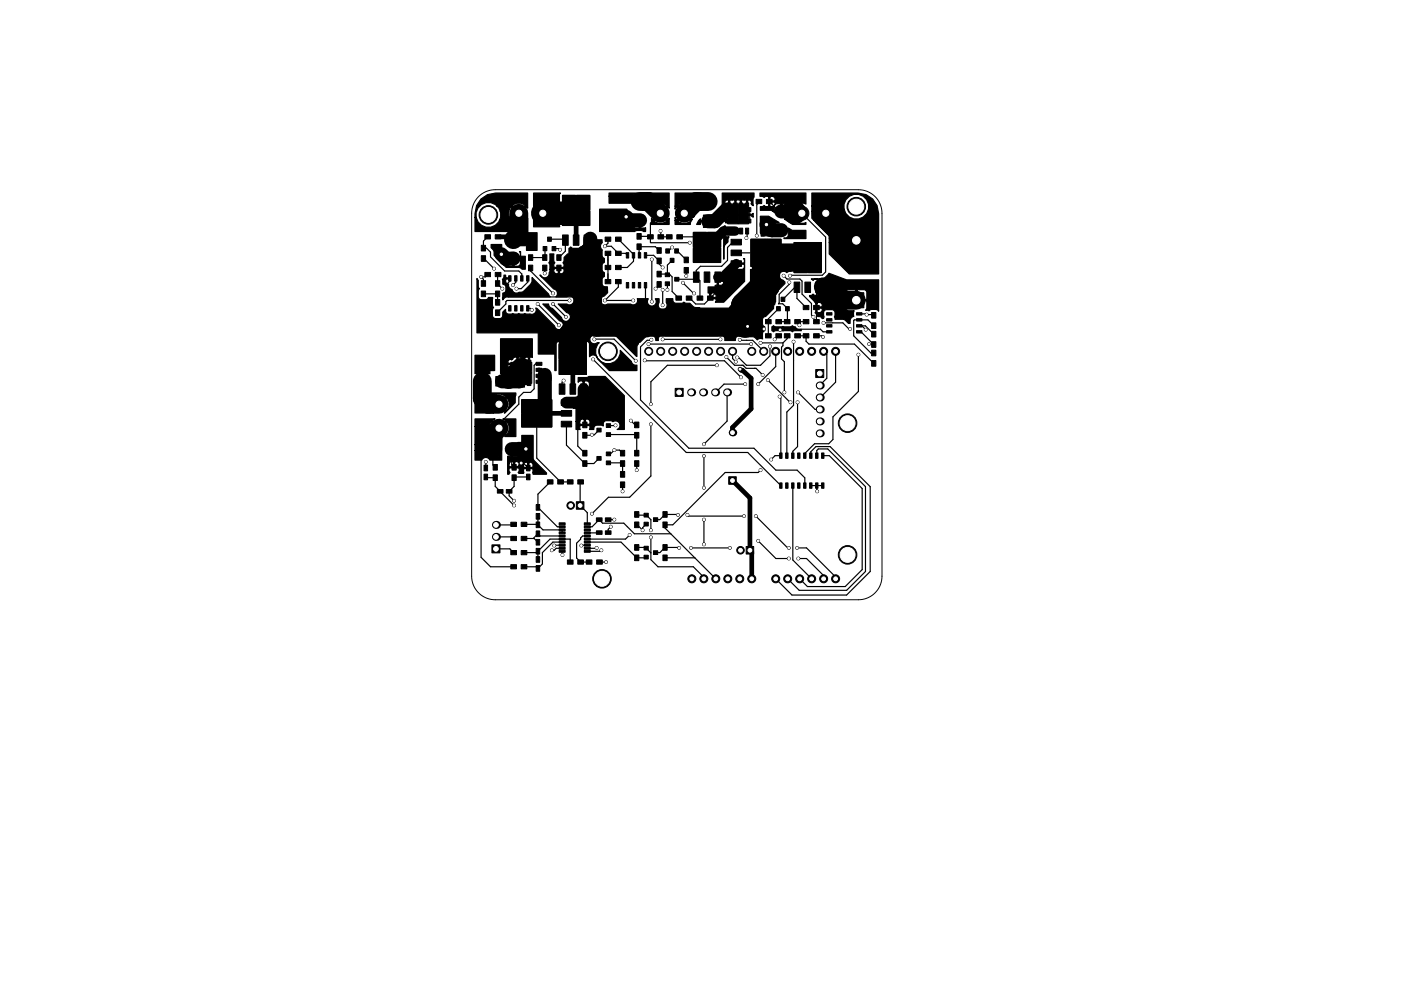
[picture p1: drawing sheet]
<svg xmlns="http://www.w3.org/2000/svg" width="297mm" height="210mm" viewBox="0 0 297 210" stroke-linecap="round" stroke-linejoin="round" font-family="sans-serif">
<path d="M101.5 41.7a5 5 0 0 1 3.5-1.5h77a5 5 0 0 1 5 5v77a5 5 0 0 1-5 5h-77a5 5 0 0 1-5-5v-77a5 5 0 0 1 1.5-3.5z" fill="none" stroke="#000" stroke-width=".21"/>
<g fill="#000" stroke="#000" stroke-width=".21">
<path d="M102.1 52h.9v1.2h-.9zM102.1 54.2h.9v1.2h-.9zM102.8 57.8h1.2v.9h-1.2zM102.8 49.8h1.2v.9h-1.2zM105 57.8h1.2v.9h-1.2zM105 49.8h1.2v.9h-1.2zM107.8 58.5h.5v1.1h-.5zM109.1 58.5h.5v1.1h-.5zM108 53.8h1.7v2h-1.7zM108 49.8h1.7v2h-1.7zM110.4 58.5h.5v1.1h-.5zM111.7 58.5h.5v1.1h-.5z"/>
<path d="M112.1 54h.8v1.2h-.8zM112.1 56.2h.8v1.2h-.8zM115.1 52.3h.8v.9h-.8zM115.1 56.2h.8v1.2h-.8zM115.1 54h.8v1.2h-.8zM116.1 50.3h.8v.9h-.8zM117.1 52.3h.7v.9h-.7zM118.1 54h.8v1.2h-.8zM118.1 56.2h.8v1.2h-.8zM119.3 49.8h1.2v2.2h-1.2zM119.2 44.8h2.8v3h-2.8zM119.2 41.4h2.8v3.1h-2.8z"/>
<path d="M121.5 49.8h1.3v2.2h-1.3zM123.8 49.8h1.2v2.2h-1.2zM119.2 41.4h5.9v6.4h-5.9zM122.3 41.4h2.8v3.1h-2.8zM122.3 44.8h2.8v3h-2.8zM128.3 56.3h1.2v.9h-1.2zM128.3 50.3h1.2v.9h-1.2zM128.3 53.3h1.2v.9h-1.2zM128.3 59.3h1.2v.9h-1.2zM130.5 56.3h1.2v.9h-1.2zM130.5 50.3h1.2v.9h-1.2zM130.5 53.3h1.2v.9h-1.2z"/>
<path d="M130.5 59.3h1.2v.9h-1.2zM132.8 60h.5v1.1h-.5zM132.8 53.6h.5v1.1h-.5zM134.1 60h.5v1.1h-.5zM134.1 53.6h.5v1.1h-.5zM135.1 49.5h.8v1.2h-.8zM135.1 51.7h.8v1.2h-.8zM135.3 60h.5v1.1h-.5zM135.3 53.6h.5v1.1h-.5zM134.9 45.7h1.6v2h-1.6zM134.9 41.7h1.6v2h-1.6zM136.6 60h.5v1.1h-.5z"/>
<path d="M136.6 53.6h.5v1.1h-.5zM137.3 49.8h1.2v.9h-1.2zM139.3 54.7h.9v1.2h-.9zM139.3 52.5h.9v1.2h-.9zM139.3 57.5h.9v1.2h-.9zM139.5 49.8h1.2v.9h-1.2zM141.1 57.9h.8v.8h-.8zM141.2 52.8h.7v.9h-.7zM142.1 54.8h.8v.9h-.8zM141.3 49.8h1.2v.9h-1.2zM143 52.8h.9v.9h-.9zM143 58.8h.9v.8h-.9z"/>
<path d="M143.5 49.8h1.2v.9h-1.2zM145.1 54.5h.8v1.2h-.8zM145.1 56.7h.8v1.2h-.8zM147 57.7h1.2v2.2h-1.2zM149.1 41.4h2.1v2.7h-2.1zM149.1 45.6h2.1v2.7h-2.1zM147 52.6h2.8v3.1h-2.8zM147 49.3h2.8v3h-2.8zM149.3 57.7h1.2v2.2h-1.2zM151.6 57.7h1.2v2.2h-1.2zM147 49.3h5.8v6.4h-5.8zM150 49.3h2.8v3h-2.8z"/>
<path d="M150 52.6h2.8v3.1h-2.8zM153.8 46.5h.5v.8h-.5zM153.8 44.1h.5v.8h-.5zM154.3 48.4h.6v1.2h-.6zM154.3 43.1h.6v.5h-.6zM154.3 43.6h2.2v3.9h-2.2zM155 50.8h2.2v1.2h-2.2zM155 53h2.2v1.2h-2.2zM155 55.3h2.2v1.2h-2.2zM155.5 48.4h.7v1.2h-.7zM155.6 43h.7v.6h-.7zM156.5 43.6h2.2v3.9h-2.2z"/>
<path d="M156.7 43h.8v.6h-.8zM156.8 48.4h.7v1.2h-.7zM158.1 43.1h.6v.5h-.6zM158.1 48.4h.6v1.2h-.6zM158.7 46.5h.5v.8h-.5zM158.7 44.1h.5v.8h-.5zM159.2 50.7h6.4v5.8h-6.4zM159.2 50.7h3.1v2.8h-3.1zM159.2 53.8h3.1v2.7h-3.1zM160.3 42.3h1.2v.9h-1.2zM162.6 53.8h3v2.7h-3zM162.6 50.7h3v2.8h-3z"/>
<path d="M162.5 42.3h1.2v.9h-1.2zM164.8 47.8h1.7v2h-1.7zM164.8 43.8h1.7v2h-1.7zM168.3 54.8h2.8v3h-2.8zM168.3 51.4h2.8v3.1h-2.8zM168.3 51.4h5.9v6.4h-5.9zM171.4 51.4h2.8v3.1h-2.8zM171.4 54.8h2.8v3h-2.8zM102.1 61.7h.9v1.2h-.9zM102.1 59.5h.9v1.2h-.9zM105.1 65.7h.9v1.2h-.9zM105.1 63.5h.9v1.2h-.9z"/>
<path d="M105.1 61.7h.9v1.2h-.9zM105.1 59.5h.9v1.2h-.9zM107.8 64.9h.5v1.1h-.5zM108.3 78.1h.5v.8h-.5zM108.3 76.9h.6v.6h-.6zM109.1 64.9h.5v1.1h-.5zM109.3 76.4h.8v.5h-.8zM110.4 64.9h.5v1.1h-.5zM111.7 64.9h.5v1.1h-.5zM111.8 76.4h.8v.5h-.8zM108.8 76.9h4v2.2h-4zM113.7 78.1h1.2v.7h-1.2z"/>
<path d="M113.7 76.9h1.2v.6h-1.2zM118.5 76.4h2.8v3h-2.8zM118.5 73h2.8v3.1h-2.8zM118.5 73h5.9v6.4h-5.9zM121.6 73h2.8v3.1h-2.8zM121.6 76.4h2.8v3h-2.8zM139.3 59.7h.9v1.2h-.9zM141.1 59.8h.8v.8h-.8zM143.3 62.8h1.2v.9h-1.2zM145.5 62.8h1.2v.9h-1.2zM147.8 62.8h1.2v.9h-1.2zM150 62.8h1.2v.9h-1.2z"/>
<path d="M162.3 70.8h1.2v.9h-1.2zM162.3 67.8h1.2v.9h-1.2zM164.5 70.8h1.2v.9h-1.2zM164.6 65h.9v.9h-.9zM164.5 67.8h1.2v.9h-1.2zM166.3 70.8h1.2v.9h-1.2zM165.6 63h.8v.9h-.8zM166.6 65h.7v.9h-.7zM166.3 67.8h1.2v.9h-1.2zM168.5 70.8h1.2v.9h-1.2zM168.4 59.8h1.2v2.2h-1.2zM168.5 67.8h1.2v.9h-1.2z"/>
<path d="M170.3 64.8h1.2v.9h-1.2zM170.3 70.8h1.2v.9h-1.2zM170.3 67.8h1.2v.9h-1.2zM170.6 59.8h1.3v2.2h-1.3zM172.5 64.8h1.2v.9h-1.2zM172.5 70.8h1.2v.9h-1.2zM172.5 67.8h1.2v.9h-1.2zM172.9 59.8h1.2v2.2h-1.2zM175.3 70.1h1.1v.6h-1.1zM175.3 68.9h1.1v.5h-1.1zM175.3 67.6h1.1v.5h-1.1zM175.3 66.3h1.1v.5h-1.1z"/>
<path d="M181.6 66.3h1.1v.5h-1.1zM181.6 67.6h1.1v.5h-1.1zM181.6 68.9h1.1v.5h-1.1zM181.6 70.1h1.1v.6h-1.1zM180 62.1h3.1v3.2h-3.1zM184.8 66.3h.9v1.2h-.9zM184.8 68.5h.9v1.2h-.9zM184.8 72.5h.9v1.2h-.9zM184.8 70.3h.9v1.2h-.9zM184.8 76.5h.9v1.2h-.9zM184.8 74.3h.9v1.2h-.9zM102.6 98.7h.8v1.2h-.8z"/>
<path d="M100.9 79.9h2.7v2h-2.7zM104.5 98.5h.9v1.2h-.9zM103.5 94.4h2v1.7h-2zM105.1 79.9h2.7v2h-2.7zM108.5 98.5h1v1.2h-1zM108.3 79.3h.5v.7h-.5zM108.3 80.7h.6v.6h-.6zM107.5 94.4h2v1.7h-2zM109.3 81.3h.8v.5h-.8zM111.6 98.7h.8v1.2h-.8zM111.8 81.3h.8v.5h-.8zM108.8 79.1h4v2.2h-4z"/>
<path d="M110.6 84.8h3.1v2.7h-3.1zM110.6 87.8h3.1v2.8h-3.1zM113.7 80.7h1.2v.6h-1.2zM113.7 79.4h1.2v.7h-1.2zM110.6 84.8h6.4v5.8h-6.4zM113.9 87.8h3.1v2.8h-3.1zM113.9 84.8h3.1v2.7h-3.1zM118.6 81.4h1.2v2.2h-1.2zM119 89.4h2.2v1.2h-2.2zM119 87.1h2.2v1.2h-2.2zM119 84.8h2.2v1.2h-2.2zM120.8 81.4h1.3v2.2h-1.3z"/>
<path d="M123.5 95.5h1v1.2h-1zM123.5 97.7h1v1.2h-1zM123.1 81.4h1.2v2.2h-1.2zM123.5 91.7h1v1.2h-1zM123.5 89.5h1v1.2h-1zM126.5 90.8h1v.8h-1zM126.5 96.8h1v.8h-1zM128.5 91.8h1v.8h-1zM128.5 89.9h1v.8h-1zM128.5 97.8h1v.8h-1zM128.5 95.9h1v.8h-1zM131.5 95.5h1v1.2h-1z"/>
<path d="M131.5 97.7h1v1.2h-1zM134.5 95.5h1v1.2h-1zM134.5 97.7h1v1.2h-1zM134.5 89.5h1v1.2h-1zM134.5 91.7h1v1.2h-1zM143.2 82.4h1.7v1.7h-1.7zM165.3 96.1h.5v1.1h-.5zM166.6 96.1h.5v1.1h-.5zM167.8 96.1h.5v1.1h-.5zM169.1 96.1h.5v1.1h-.5zM170.4 96.1h.5v1.1h-.5zM171.7 96.1h.5v1.1h-.5z"/>
<path d="M172.9 96.1h.5v1.1h-.5zM173 78.4h1.6v1.7h-1.6zM174.2 96.1h.5v1.1h-.5zM102.6 100.6h.8v1.2h-.8zM104.5 100.7h.9v1.2h-.9zM104.3 115.6h1.7v1.7h-1.7zM105.4 103.9h1.3v.7h-1.3zM107.4 103.9h1.1v.7h-1.1zM108.5 100.7h1v1.2h-1zM108.3 110.8h1.2v.9h-1.2zM108.3 113.8h1.2v.9h-1.2zM108.3 116.8h1.2v.9h-1.2z"/>
<path d="M108.3 119.8h1.2v.9h-1.2zM110.5 110.8h1.2v.9h-1.2zM110.5 113.8h1.2v.9h-1.2zM110.5 116.8h1.2v.9h-1.2zM110.5 119.8h1.2v.9h-1.2zM111.6 100.6h.8v1.2h-.8zM113.7 107h.7v1.2h-.7zM113.7 108.9h.7v1.2h-.7zM113.7 110.7h.7v1.2h-.7zM113.7 112.6h.7v1.2h-.7zM113.7 114.4h.7v1.2h-.7zM113.7 116.3h.7v1.2h-.7z"/>
<path d="M113.7 118.1h.7v1.2h-.7zM113.7 120h.7v1.2h-.7zM116.1 101.8h1.1v.9h-1.1zM118.2 101.8h1.3v.9h-1.3zM118.5 110.9h1.3v.4h-1.3zM118.5 111.6h1.3v.4h-1.3zM118.5 112.2h1.3v.4h-1.3zM118.5 112.9h1.3v.4h-1.3zM118.5 113.5h1.3v.4h-1.3zM118.5 114.2h1.3v.4h-1.3zM118.5 114.8h1.3v.4h-1.3zM118.5 115.5h1.3v.4h-1.3z"/>
<path d="M118.5 116.1h1.3v.4h-1.3zM118.5 116.8h1.3v.4h-1.3zM120.3 101.8h1.2v.9h-1.2zM120.3 118.8h1.2v.9h-1.2zM122.5 101.8h1.2v.9h-1.2zM122.5 118.8h1.2v.9h-1.2zM122.2 106.4h1.6v1.6h-1.6zM124.3 118.8h1.2v.9h-1.2zM123.9 116.8h1.3v.4h-1.3zM123.9 116.1h1.3v.4h-1.3zM123.9 115.5h1.3v.4h-1.3zM123.9 114.8h1.3v.4h-1.3z"/>
<path d="M123.9 114.2h1.3v.4h-1.3zM123.9 113.5h1.3v.4h-1.3zM123.9 112.9h1.3v.4h-1.3zM123.9 112.2h1.3v.4h-1.3zM123.9 111.6h1.3v.4h-1.3zM123.9 110.9h1.3v.4h-1.3zM126.5 112.6h1.1v.8h-1.1zM126.5 109.9h1.1v.7h-1.1zM126.5 118.8h1.2v.9h-1.2zM128.4 112.6h1.1v.8h-1.1zM128.4 109.9h1.1v.7h-1.1zM131.5 100h1v1.2h-1z"/>
<path d="M131.5 102.2h1v1.2h-1zM134.5 115.5h1v1.2h-1zM134.5 117.7h1v1.2h-1zM134.5 108.5h1v1.2h-1zM134.5 110.7h1v1.2h-1zM136.5 115.9h1v.8h-1zM136.5 117.8h1v.8h-1zM136.5 108.9h1v.8h-1zM136.5 110.8h1v.8h-1zM138.5 116.8h1v.8h-1zM138.5 109.8h1v.8h-1zM140.5 117.7h1v1.2h-1z"/>
<path d="M140.5 115.5h1v1.2h-1zM140.5 110.7h1v1.2h-1zM140.5 108.5h1v1.2h-1zM154.5 101.1h1.6v1.6h-1.6zM158.2 115.9h1.6v1.6h-1.6zM165.3 102.5h.5v1.1h-.5zM166.6 102.5h.5v1.1h-.5zM167.8 102.5h.5v1.1h-.5zM169.1 102.5h.5v1.1h-.5zM170.4 102.5h.5v1.1h-.5zM171.7 102.5h.5v1.1h-.5zM172.9 102.5h.5v1.1h-.5z"/>
<path d="M174.2 102.5h.5v1.1h-.5z"/>
<circle cx="102" cy="58.7" r=".3"/>
<circle cx="103.5" cy="45.6" r="1.97"/>
<circle cx="104.7" cy="57" r=".3"/>
<circle cx="106.3" cy="53.9" r=".5"/>
<circle cx="110" cy="45.2" r="1.5"/>
<circle cx="115.1" cy="45.2" r="1.5"/>
<circle cx="115.5" cy="58" r=".3"/>
<circle cx="118.8" cy="53" r=".3"/>
<circle cx="128.2" cy="52.2" r=".3"/>
<circle cx="132.7" cy="46" r=".5"/>
<circle cx="138.2" cy="55" r=".3"/>
<circle cx="140" cy="45.2" r="1.5"/>
<circle cx="140.1" cy="49" r=".3"/>
<circle cx="140.5" cy="56.7" r=".3"/>
<circle cx="142.5" cy="52.5" r=".3"/>
<circle cx="144.8" cy="60" r=".3"/>
<circle cx="145.1" cy="45.2" r="1.5"/>
<circle cx="145.5" cy="58.5" r=".3"/>
<circle cx="146.2" cy="51.5" r=".3"/>
<circle cx="158.2" cy="50.5" r=".3"/>
<circle cx="160.5" cy="50" r=".3"/>
<circle cx="162.5" cy="47.6" r=".5"/>
<circle cx="166.2" cy="58.5" r=".3"/>
<circle cx="167.3" cy="59.9" r=".3"/>
<circle cx="167.5" cy="58.5" r=".3"/>
<circle cx="170" cy="45.2" r="1.5"/>
<circle cx="175.1" cy="45.2" r="1.5"/>
<circle cx="181.5" cy="43.8" r="1.97"/>
<circle cx="106.5" cy="61.2" r=".3"/>
<circle cx="108.8" cy="60.5" r=".3"/>
<circle cx="109.5" cy="61.2" r=".3"/>
<circle cx="112.8" cy="65.7" r=".3"/>
<circle cx="114" cy="64.5" r=".3"/>
<circle cx="117.2" cy="64.5" r=".3"/>
<circle cx="117.3" cy="62.2" r=".3"/>
<circle cx="118.5" cy="69" r=".3"/>
<circle cx="120" cy="67.2" r=".3"/>
<circle cx="120.8" cy="63.7" r=".3"/>
<circle cx="125.8" cy="76.2" r=".3"/>
<circle cx="126" cy="72" r=".3"/>
<circle cx="128.2" cy="63.7" r=".3"/>
<circle cx="128.9" cy="74.5" r="1.97"/>
<circle cx="134.2" cy="63.7" r=".3"/>
<circle cx="134.8" cy="76.5" r=".3"/>
<circle cx="136.7" cy="76.4" r=".3"/>
<circle cx="137.5" cy="73" r=".3"/>
<circle cx="137.5" cy="74.5" r=".85"/>
<circle cx="138.1" cy="72.1" r=".3"/>
<circle cx="138.2" cy="64" r=".3"/>
<circle cx="139" cy="61.2" r=".3"/>
<circle cx="140.1" cy="74.5" r=".85"/>
<circle cx="140.5" cy="61.5" r=".3"/>
<circle cx="140.5" cy="72" r=".3"/>
<circle cx="140.5" cy="64.7" r=".3"/>
<circle cx="141.5" cy="61.5" r=".3"/>
<circle cx="142.6" cy="74.5" r=".85"/>
<circle cx="145.2" cy="74.5" r=".85"/>
<circle cx="147.2" cy="62.2" r=".3"/>
<circle cx="147.7" cy="74.5" r=".85"/>
<circle cx="150.2" cy="74.5" r=".85"/>
<circle cx="152" cy="77.5" r=".3"/>
<circle cx="152.8" cy="72" r=".3"/>
<circle cx="152.8" cy="74.5" r=".85"/>
<circle cx="154" cy="75.7" r=".3"/>
<circle cx="155.3" cy="74.5" r=".85"/>
<circle cx="156" cy="76.7" r=".3"/>
<circle cx="156.3" cy="75.8" r=".3"/>
<circle cx="156.9" cy="72.1" r=".3"/>
<circle cx="156.9" cy="78.3" r=".3"/>
<circle cx="158.5" cy="69.2" r=".3"/>
<circle cx="159.2" cy="73" r=".3"/>
<circle cx="159.4" cy="74.5" r=".85"/>
<circle cx="161.2" cy="72.7" r=".3"/>
<circle cx="161.7" cy="79.5" r=".3"/>
<circle cx="161.9" cy="74.5" r=".85"/>
<circle cx="162" cy="69.8" r=".3"/>
<circle cx="163.2" cy="73.5" r=".3"/>
<circle cx="164.2" cy="72" r=".3"/>
<circle cx="164.5" cy="74.5" r=".85"/>
<circle cx="165.4" cy="70" r=".3"/>
<circle cx="167" cy="74.5" r=".85"/>
<circle cx="168.2" cy="72.5" r=".3"/>
<circle cx="169.5" cy="69" r=".3"/>
<circle cx="169.5" cy="74.5" r=".85"/>
<circle cx="172.1" cy="74.5" r=".85"/>
<circle cx="172.5" cy="67.2" r=".3"/>
<circle cx="174.5" cy="71.5" r=".3"/>
<circle cx="174.6" cy="68.5" r=".3"/>
<circle cx="174.6" cy="74.5" r=".85"/>
<circle cx="177.2" cy="74.5" r=".85"/>
<circle cx="180.3" cy="69.8" r=".3"/>
<circle cx="182" cy="75.2" r=".3"/>
<circle cx="183.6" cy="69.9" r=".3"/>
<circle cx="183.7" cy="66.7" r=".3"/>
<circle cx="184.3" cy="73" r=".3"/>
<circle cx="103" cy="98" r=".3"/>
<circle cx="105.8" cy="85.8" r="1.5"/>
<circle cx="105.8" cy="90.8" r="1.5"/>
<circle cx="110.5" cy="98.2" r=".3"/>
<circle cx="111.5" cy="95.2" r=".5"/>
<circle cx="119.5" cy="80.7" r=".3"/>
<circle cx="125.5" cy="92.2" r=".3"/>
<circle cx="130.2" cy="95.5" r=".3"/>
<circle cx="130.5" cy="90.2" r=".3"/>
<circle cx="133.8" cy="89.2" r=".3"/>
<circle cx="135" cy="99.7" r=".3"/>
<circle cx="138" cy="85.7" r=".3"/>
<circle cx="138" cy="90" r=".3"/>
<circle cx="149.2" cy="94.2" r=".3"/>
<circle cx="149.2" cy="96.7" r=".3"/>
<circle cx="157.1" cy="80" r=".3"/>
<circle cx="158" cy="81.5" r=".3"/>
<circle cx="160.8" cy="81.5" r=".3"/>
<circle cx="161.2" cy="99.7" r=".3"/>
<circle cx="162.8" cy="80.6" r=".3"/>
<circle cx="163.5" cy="97.5" r=".3"/>
<circle cx="165.3" cy="84.1" r=".3"/>
<circle cx="166.3" cy="83.2" r=".3"/>
<circle cx="167.6" cy="85.3" r=".3"/>
<circle cx="169.1" cy="85.3" r=".3"/>
<circle cx="169.2" cy="83.2" r=".3"/>
<circle cx="179.7" cy="89.8" r="1.97"/>
<circle cx="109" cy="106.2" r=".3"/>
<circle cx="109" cy="107.2" r=".3"/>
<circle cx="117" cy="116.7" r=".3"/>
<circle cx="117.5" cy="115.7" r=".3"/>
<circle cx="119.3" cy="117.7" r=".3"/>
<circle cx="121" cy="107.2" r=".8"/>
<circle cx="123.2" cy="115.7" r=".3"/>
<circle cx="125.5" cy="109" r=".3"/>
<circle cx="126.5" cy="116.2" r=".3"/>
<circle cx="127.5" cy="116.7" r=".3"/>
<circle cx="128.5" cy="119.2" r=".3"/>
<circle cx="129.5" cy="111.7" r=".3"/>
<circle cx="130.2" cy="110.2" r=".3"/>
<circle cx="132" cy="104.2" r=".3"/>
<circle cx="133.5" cy="113.5" r=".3"/>
<circle cx="136.2" cy="112.5" r=".3"/>
<circle cx="138" cy="114" r=".3"/>
<circle cx="138" cy="112.5" r=".3"/>
<circle cx="143.8" cy="109.2" r=".3"/>
<circle cx="144" cy="116.2" r=".3"/>
<circle cx="145.8" cy="109.2" r=".3"/>
<circle cx="146.5" cy="116.2" r=".3"/>
<circle cx="149.2" cy="103.5" r=".3"/>
<circle cx="149.2" cy="110.2" r=".3"/>
<circle cx="149.2" cy="115.5" r=".3"/>
<circle cx="154.8" cy="116.2" r=".3"/>
<circle cx="157" cy="116.7" r=".8"/>
<circle cx="157.8" cy="109.5" r=".3"/>
<circle cx="160.2" cy="109.5" r=".3"/>
<circle cx="160.8" cy="114.7" r=".3"/>
<circle cx="167.2" cy="116.2" r=".3"/>
<circle cx="167.2" cy="118.5" r=".3"/>
<circle cx="169" cy="116.2" r=".3"/>
<circle cx="169.2" cy="118.5" r=".3"/>
<circle cx="173.3" cy="104.2" r=".3"/>
<circle cx="179.7" cy="117.7" r="1.97"/>
<circle cx="127.6" cy="122.8" r="1.97"/>
<circle cx="146.7" cy="122.8" r=".85"/>
<circle cx="149.2" cy="122.8" r=".85"/>
<circle cx="151.8" cy="122.8" r=".85"/>
<circle cx="154.3" cy="122.8" r=".85"/>
<circle cx="156.8" cy="122.8" r=".85"/>
<circle cx="159.4" cy="122.8" r=".85"/>
<circle cx="164.5" cy="122.8" r=".85"/>
<circle cx="167" cy="122.8" r=".85"/>
<circle cx="169.5" cy="122.8" r=".85"/>
<circle cx="172.1" cy="122.8" r=".85"/>
<circle cx="174.6" cy="122.8" r=".85"/>
<circle cx="177.2" cy="122.8" r=".85"/>
</g>
<g fill="#000">
<circle cx="181.6" cy="51" r="1.6"/>
<circle cx="146.5" cy="83.2" r=".85"/>
<circle cx="149.1" cy="83.2" r=".85"/>
<circle cx="151.6" cy="83.2" r=".85"/>
<circle cx="154.2" cy="83.2" r=".85"/>
<circle cx="155.3" cy="91.8" r=".8"/>
<circle cx="173.8" cy="81.8" r=".85"/>
<circle cx="173.8" cy="84.3" r=".85"/>
<circle cx="173.8" cy="91.9" r=".85"/>
<circle cx="173.8" cy="86.9" r=".85"/>
<circle cx="173.8" cy="89.4" r=".85"/>
<circle cx="105.1" cy="113.9" r=".85"/>
<circle cx="105.1" cy="111.4" r=".85"/>
</g>
<g fill="none" stroke="#000" stroke-width=".25">
<path d="M102.5 54.8l2.3 2.2M103.4 58.2l-.5 .5h-.9l.5 .5v.9M103.4 50.2l-.9 .9v1.5h.6l.9 .9v1l3 3h3l.6 .6v1M105.6 58.2l-.1 2 1 1M105.6 50.2h2.6l.6 .6M108.1 59.1v.6l-.9 .8v2l.6 .5h16.8M109.4 59.1v.8l-.6 .6M111.9 59.1v.7l-1.4 1.4h-1M112.5 56.8v.7l4.7 4.7M115.5 56.8v1.2M115.5 52.7v1.9h-3M116.5 50.7h3.2l.2 .2v2.4l-1.4 1.3"/>
<path d="M117.5 52.7h1l.3 .3M124.4 50.9v3.8l.2 .1-2 2h-4.1M128.9 50.7v.9l-.7 .6h1.4l1.5 1.5h1.5l.4 .5M128.9 53.7v6M131.1 59.7v1.2l-2.9 2.8h6M131.1 50.7l3.2 3.3v1.4l-1.3 1.3h-1.9M135.5 50.1l2.4 .1M136.9 54.2h1.7l1.2 1.1v.7l.7 .7M138.2 55v9M139.8 58.1h1.5l.2 .2M139.8 53.1l-.9-.8h-3.4l.1 1.9M140 45.2l-2.1 2.1v4.1l8.3 .1"/>
<path d="M140.1 49v1.2h1.8M141.5 58.3h.6l.4 .4v3.1l1.4 1.4M142.5 55.2l-1 1v2.1M142.5 52.5l-.7 .7h-.3M143.5 53.2l2 1.9M144.8 60l2.4 2.2M145.5 57.3v1.2M147.6 58.8l.8 .8v3.6M147.6 58.8l-.4 .4h-3.7M152.2 58.8v2.9l-2.9 2.8h-1.8l-1.4-1.3M154 44.5h.3l1.1 1M154.6 49l-3.5 3.5h-1.2l-2.3-2.3h-3.5"/>
<path d="M155.9 49h1.2M155.9 43.3h.1M156.1 53.6h6.3M156.1 51.4h-.7l-1.2 1.1v2.7l-1.2 1.3h-4.5l-.9 .9v1.4M157.1 43.3h.1M157.8 43.3l1.2 1.2h-.3l.3 .2v2.2M158.4 43.3h-3.8l-.6 .6v3h-3.8M158.4 43.3h.1M158.4 49v1.3l-.2 .2M160.9 42.7v.3l-.4 .4v6.6M163.1 42.7l2.1 2.1h4.4l5.4 5.5v7.4l-.7 .7-6.8 .1M166.2 58.5l.7 .7h2.7l.4 .4v2.8l2 2v2.4l.5 .4"/>
<path d="M167.3 59.9v.4l-2.1 2.1v1.9l-.2 .1h.9l1 1v2.8h-1.8M102.5 62.3h3v1.8M108.6 77.2v3.2l.4 .5h-2.6M108.6 78.5h.1M111.9 65.4h.5l.4 .3M112.2 76.6h-2.5l-1.1 1.2M114 64.5l4.5 4.5M114.3 79.7v1.3l1.2-1.2v.4M114.3 77.2h-.7l-.4 .3v5l-.7 .7h-1.5l-1 1v1.5l-4.2 4.2v.9M117.2 64.5l2.8 2.7M120.8 63.7h-13.3l-.3 .3v.5l-1.7 1.8M125.8 76.2l19.7 19.8h13l7.1 7"/>
<path d="M126 72l4.2-.1 4.6 4.6M136.7 76.4l16.9 .1 3.5 3.5M136.9 60.5v7.9M137.5 73h21.8M138.1 72.1l-.9 .1-1.4 1.4v11.2l10.2 10.3h13.9l4.6 4.6h4.5l1.6 1.7v1.6M139.8 60.3l-.8 .9M140.5 72h12.3M140.5 61.5v3.2M141.5 60.2v1.3M152 77.5h-10.5l-3.5 3.5v4.7M154 75.7l1.7 1.8h1.8l.7 .6h2.1l1.4 1.4M155.3 74.5v1.6l.7 .6"/>
<path d="M156.9 72.1l2.7 .1 2.3 2.3M157.8 68.4h2.8l1.4 1.4M161.3 72.7h4.7M163.3 73.5v2l-2 2h-3.1l-1.6-1.7h-.3M164.5 74.5v3.3l-3.8 3.7M165 65.5l-2.1 2.1v3.6M165.1 71.2l-.8 .8M165.4 70l.2-.2h8.4l.5 .6h1.3M166 72.7v.6l-.3 .3v2.5l.6 .6v6.5M166 63.5l2.6-2.6h.4v2.4l1.9 1.9M166.9 71.2v.6l-.9 .9M168.3 72.5v13.5l-1.5 1.4v9.3"/>
<path d="M169.1 71.2h1.8v1.2l.6 .6h9.6l4.2 4.1M170.9 68.2h-1.8v.4l.4 .4M173.1 71.2h1.2l.2 .3M173.5 60.9l-.4 .5v6.8M174.6 68.5h4.1l1.3 1.3h.3M174.6 74.5l.7 .7v5l-1.5 1.6M177.2 74.5v6.6l-3.4 3.2M182 75.2v7.8l-5.4 5.4v4.8l-.9 .9h-3l-2.1 2.1v.5M182.2 66.6h1.4l.1 .1h1.4l.2 .2M182.2 70.4h.4l2.7 2.7-1-.1M182.2 69.1h1.3l1.8 1.8M182.7 69.1l.9 .8"/>
<path d="M185.3 69.1l-1.3-1.2h-2.9l-.1 .1v3.2l3.7 3.7h.6M103 98v1.3M105 99.1l-.5-.5v-3.3h-1.5l-1 .9v22l2 2h4.9M108.5 95.3v3.3l.5 .5h.6l.9-.9h.4l1.1 1.1M108.6 81h.5l.6 .6h2.5M113.8 87.7v9.5l5 5h2.1M119.5 80.7l-.3 .4v1.4M120.1 90v4.4l3.9 3.9h1.9l1.1-1.1M123.7 82.5l.3 .3v7.3h-.9l-.6 .6v3.9l1.5 1.5M127 91.2l-1 1-2 .1M129 98.2h2.8l.2 .1v2.3M129 92.2h5.9l.1 .1v3.8"/>
<path d="M130.5 90.2l-1.5 .1M132 96.1l-.6-.6h-1.2l-.7 .8h-.5M133.8 89.2l.8 .9h.4M135 98.3v1.4M138 90v11l-4.5 4.5h-4.5l-3.5 3.5M149.2 96.7v6.8M154.2 83.2v6.1l-5 4.9M158 81.5h-4.5l-1.9 1.7M161.3 99.7l-.6 .5h-6.9l-11.2 11.1h-1.6v.7l6.3 6.3M162.8 80.6l4.8 4.7M165.3 84.1l.3 .3v12.3h-1.3l-.8 .8M169.1 85.3v9.4l-1 1.1v.9"/>
<path d="M169.2 83.2l3.6 3.7h1M171.9 96.7v-.9l1.1-1.1h3l8.5 8.5v18l-5 5h-11.6l-3.4-3.4M173.2 96.7v-1.1l.3-.4h2l8 8v18l-4 4h-10l-2.5-2.4M174.4 96.7h1.4l7 6.9v17.2l-3.6 3.6h-8l-1.7-1.6M103 101.2l.1 .1h1.9v1.9l4 4M105.1 116.4h3l.8 .8M105.1 113.9h3.5l.3 .3M108.9 111.2l-.1 .2h-3.7M108.9 113.8l-.2 .3M111.1 111.2h2.8l1.2 1.2h4.1v.7M111.1 114.2h2.1l.9 .8M111.1 117.2h2.7l2.8-2.8h4.3v4.8"/>
<path d="M112 101.2h-2.9l-.1 .1v1.9l-1.1 1v1l1.1 1M114.1 109.5v1.8M114.1 116.9v1.8M116.7 102.2l-2.6 2.6v2.8l4.1 4.2h1M119.2 115.7h-1.7M119.2 117v.7M119.2 113.7h-4.7l-.4-.5-1 1M119.2 115h-2l-2.2 2.2v2.4l-.9 1-.4-.4h-2.6M119.2 116.3h-1.3l-.4 .4h-.5M123.1 102.2l-.1 5 1.5 1.6v2.3M124.5 115.7h-1.3M124.5 113.7h-1l-.4 .4v.3l-.9 .8v3.2l.9 .8h1.8"/>
<path d="M124.5 115h7.2l3.3 3.3h1.9l.1-.1M126.5 116.2l-2 .1M127.1 110.5v-.3l-1.6 1.6h-1M127.1 110.3l.7 .7h4.4l2.3 2.2h7.7M127.1 113l-2.6 .1M127.1 119.2h1.4M127.5 116.7l-.2 .3h-2.8M128.9 110.2h1.3M129.5 111.7l-.6 .6v.7M132 102.8v1.4M133.5 113.5l-.9 .9h-8.1M135 109.1l.2 .2h1.9l.9 .9v2.3"/>
<path d="M135 116.1h1.9l1.1 1.2M137 111.2l-.8 .7v.6l-1.2-1.2M138 114v4.7l1.5 1.5h7.5l2.2 2.3v.3M141 118.3h6.3M143.8 109.2l-2.8-.1-1.1 1.1h-.9M144 116.2l-3-.1-1.1 1.1h-.9M145.8 109.2l.2 .3h11.8M146.5 116.2h8.3M147.3 118.3l4.5 4.5M149.2 110.2v5.3M160.3 109.5l6.7 6.7h.3M160.7 114.7l3.8 3.8h2.8"/>
<path d="M168.1 103v15.8l4 4M169 116.2h2l6.2 6.2v.4M169.3 118.5h1.7l3.6 3.6v.7M171.9 103h2.5M173.2 103l.1 1.2"/>
</g>
<path d="M106.2 50.2h2l.6 .6M122.2 44.6v6.3M114.3 78.5l1.2 1M121.5 76.2v6.3M156.9 78.3l.2 .2h.3l1.9 1.7v6.5l-4 4v1.1M157.8 68.4l.7 .8M113.8 87.7h6.3M155.3 101.9l3.7 3.7v11.1l.4 .4v5.7" fill="none" stroke="#000" stroke-width="1"/>
<path d="M106.3 53.9l1 1 1.5-.1M125.2 50.6v1.9l-.6 .5v1.8M132.8 46l.7 .7h2.2M154 44.5l-2.4 2.4h-1.4M162.5 47.6l1.2 1.2h1.9M165.6 44.8h2.7M115.5 79.5v6.5l-1.7 1.7M110.8 80.2l-.7 .7h-3.7M111.5 95.2l-3 .1" fill="none" stroke="#000" stroke-width="3"/>
<path d="M162.4 53.6v6.9l-4.5 4.4v3.7l-.1-.2h-31.3l-1.9-1.7v-11.9M163.4 54.6h7.9M175.1 45.2l5.7 5.8h.8M125.2 67.3l-3.7 3.8v5.1" fill="none" stroke="#000" stroke-width="6"/>
<path d="M110 45.2v4.5l-1.2 1.1M135.7 42.7h1.8l2.5 2.5M150.2 42.8h-2.6l-2.5 2.4M110.8 78h-.4l-2.6 2.5M174.6 60.8l2.8 2.9h4.2M102.3 80.9v3.7l1.2 1.2h2.3M105.8 90.8l-1.3 1.3v3.2" fill="none" stroke="#000" stroke-width="4"/>
<path d="M122.2 44.6l-.7 .6h-6.4M168.3 44.8l.2 .3" fill="none" stroke="#000" stroke-width="5"/>
<path d="M155.9 49h-2.5l-3.5 3.5M156.1 55.9l-2.9 2.9h-1" fill="none" stroke="#000" stroke-width="2"/>
<path d="M123.7 82.5l-.1 2.9h-3.5" fill="none" stroke="#000" stroke-width="2.5"/>
<g fill="#000" stroke="#000" stroke-width=".25">
<path d="M104.1 51.9h2.3v1.4l1.2 .1-.2 .3v.9l.1 .1h2.7l.1-.1v-.9l-.2-.3h.3v.9l1 .1v2.7h-.7l-.7-.4h-2.7l-1.6-1.6h1.7l.1 1.1 .4 .3h.7l.1-.2v-1.3h.3v1.3l.1 .2h.7l.5-.5v-.9l-.1-.1-4.5 .1-.9-.9a1.43 1.43 0 0 0-.7-1.6zM106.8 58.4h.4v.4l.2 .1h.8v.3h-.8l-.2 .2a.71 .71 0 0 0 .5 .9l.1-.1a.94 .94 0 0 0 .8 1.2 .94 .94 0 0 0 1.5 .6l.9-.2 1.4-1.4 .4-.5v-1l3.5 3.5 .4 .6h-9.2l-.5 .2-.4 .4v-1.4a.96 .96 0 0 0 .8-1 .96 .96 0 0 0-.8-.9l-.1-1a.76 .76 0 0 0 .3-.9zM102 42.2l1.4-.9 1.7-.3h6.8v3.2l-.4-.3-1.3 1.3 1.3 1.4 .4-.3v3l2 .1v3.7h-2.3v-.9l-1.3-.1v-1l-.1-.1h-1.5v-1.6h.3v1.3h1.2l.1-.1v-.9l-.5-.5-1.1 .2-.7-.3h-7.3v-3h.2a2.62 2.62 0 0 0 2.3 2.1 2.62 2.62 0 0 0 2.7-1.4h2.8a1.66 1.66 0 0 0 2.6 0l-1.3-1.4-1.3 1.4h-2.8l.3-.7-.1-1.2h1.8v.8l.3 .7 .3 .2 1.3-1.4-1.3-1.3-.3 .2-.3 .8h-1.8l-.3-.8-.4-.4h3.3l1.3 1.4 1.3-1.4a1.66 1.66 0 0 0-2.6 0h-3.3a2.61 2.61 0 0 0-3.1-.4 2.61 2.61 0 0 0-1.4 2.8h-.2v-.8l.3-1.7zM113.1 41h5.7l-.2 .3 .1 6.8h-5.6v-1.3h.6a1.66 1.66 0 0 0 2.7 0l-1.3-1.4-1.4 1.4h-.6v-.7l.1 .3 .4 .2 1.3-1.4h.4l1.3 1.4a1.66 1.66 0 0 0 0-2.7l-1.3 1.3h-.4l-1.3-1.3-.4 .2-.1 .3v-.7h.6l1.4 1.4 1.3-1.4a1.66 1.66 0 0 0-2.7 0h-.6zM101.1 59.1l.3 .4v1.2l.2 .6a2.28 2.28 0 0 0-.2 1.9l.4 .3a1.93 1.93 0 0 0 1.6-.1l.2-.3h.8l.1 .2a2.33 2.33 0 0 0 .1 1.9v.1a2.28 2.28 0 0 0-.2 1.9l.4 .3a1.93 1.93 0 0 0 1.6-.1l.2-.5v-.7l.6-.6a.77 .77 0 0 0 .6 1l.9-.1 .4 .1 .9-.1 .9 .1 .4-.1 1.3 .2a.94 .94 0 0 0 .9-.4 .94 .94 0 0 0 .1-1l.3 .1 3.7 3.8a.95 .95 0 0 0 1.6 .5 .95 .95 0 0 0-.6-1.6l-3.5-3.6h1.2a.9 .9 0 0 0 .8 .9l2 2a.95 .95 0 0 0 1.6 .5 .95 .95 0 0 0-.6-1.6l-1.8-1.8h1.9a.95 .95 0 0 0 1.3-.1 .95 .95 0 0 0 0-1.3 .95 .95 0 0 0-1.3-.1h-2.4l.2-.2a.94 .94 0 0 0-.6-1.5l-2.9-2.9h.1a.94 .94 0 0 0 1.2 .5 .94 .94 0 0 0 .6-1l.2-.8h.8l.1 .7a.54 .54 0 0 0 .9 .1v-.9h.2v.9l.2 .2a.66 .66 0 0 0 .8-.5v-.5l-.2-.1-2.8 .1v-.9l-.3-.5 .3-.5v-1.3h.8v1.3l.3 .5-.3 .4v.5l.2 .1h1.8l.2-.1v-.5l-.3-.4 .2-.2 .1-.9 .7-.7 .3-.1v-1.1l.4-.3 .1 .1a2.28 2.28 0 0 0 1.9 .2l.3-.3 .4 .3h.4l.2-.2v-1.4h.3v1.4l.1 .2h.5l.4-.3 .1-1.2-.2-.1h-1.2v-.3h1.2l.2-.1v-.8h.2v.9l1.8 .1v.6a.97 .97 0 0 0 0 1.5 1.93 1.93 0 0 0 .1 1.6l.3 .2v.9l-.4 .3a1.93 1.93 0 0 0 .1 1.6l.3 .2v.9l-.4 .3a1.93 1.93 0 0 0 .1 1.6l1 .2v1.3l-.7 .7a.95 .95 0 0 0-.7 1.3 .95 .95 0 0 0 1.4 .4h4.9a.94 .94 0 0 0 1.2 0 .94 .94 0 0 0 .2-1.1h2.3a.96 .96 0 0 0 .2 1.3 .96 .96 0 0 0 1.3 0 .96 .96 0 0 0 .1-1.3h.7v.8a.95 .95 0 0 0 .2 1.3 .95 .95 0 0 0 1.2 0 .95 .95 0 0 0 .2-1.3v-.8h1.4a.75 .75 0 0 0 .6 .9h1.2l.5-.2 .5 .2h.8a2.25 2.25 0 0 0 2.1 1l6.1 .1 4.6-5.6v-2.6l6.9-.1 .2-.4v-4.3h1.5v5.2h-.4l-.5 .3-.1-.2a.95 .95 0 0 0-1.4 .4 .95 .95 0 0 0 .7 1.3l.4 .4v.3l-1.9 2.1-.1 1.8-.3 .8-.1 .7-1.7 1.7a.65 .65 0 0 0-.6 .6v1.1l.4 .4v.9l-.3 .1a1.88 1.88 0 0 0-.1 1.6 .88 .88 0 0 0-1.1 .2l-.7-.6-2.4-.1a.93 .93 0 0 0-1.1-.2 .93 .93 0 0 0-.5 1h-2.2a.95 .95 0 0 0-.4-1 .95 .95 0 0 0-1.1 0h-11.2a.95 .95 0 0 0-1.1 0 .95 .95 0 0 0-.3 1h-.6v-.3a.94 .94 0 0 0-1.6-.5l-.5 .1-1.2 1.1-.3 .1-.4 .9v2l-4.5-4.4h-4a.95 .95 0 0 0-1.3 .2 .95 .95 0 0 0 .1 1.3 .95 .95 0 0 0 1.3 0h.5l-.4 .4a2.64 2.64 0 0 0 1.5 4 2.64 2.64 0 0 0 3.3-2.8l2.4 2.4a.94 .94 0 0 0 1.1 .8v1.1h-5.8l-2.5-2.5a.95 .95 0 0 0-.7-.8 .95 .95 0 0 0-1 .4v-2.8l-.3-.4-6.3-.1-.5 .5v5.7h-.3v-3.4l-3.5-.1-.1-4.5h-12.9zM127.1 44.4h5.8l.5 1.4 .8 .2v.5l.2 .1h1.4v1.6l.2 .2 .9-.1v.8h-.5a1.78 1.78 0 0 0-1.8 0h-7.5v-2.1h7.1v.9l.3 .4 .9 .1 .2-.2v-1.3h-1.2l-.2 .1h-7.1zM129.1 41h12.8v3.2l-.4-.3-1.3 1.3 1.3 1.4 .4-.3v1.3h-3.8v-.8h.6a1.66 1.66 0 0 0 2.6 0l-1.3-1.4-1.3 1.4h-.6v-.5l.4 .3 1.3-1.4-1.3-1.3-.3 .2-.2 .5h-1.9v-.2l.8-.1 .3-.6h1.5l1.3 1.4 1.3-1.4a1.66 1.66 0 0 0-2.6 0h-1.5v-.7l-.2-.1h-2.6l-.2 .4-.2-.2h-4.9v-1.5h5.1v.9l.2 .1h1.2v-1.3h.2v1.3h1.2l.2-.1v-.9l-.5-.5h-.7l-.2 .2-1.1-.2-.5 .5h-5.1zM143.1 41h5.6l-.2 .3v1.2l.2 .1h1.6v.3h-1.6l-.2 .1v1.2l.3 .4-.9 .1-.9 1.4a1.66 1.66 0 0 0-.4-2.2l-1.3 1.3 1.3 1.4 .2-.1-.4 .7v.4h-3.3v-.8h.6a1.66 1.66 0 0 0 2.7 0l-1.3-1.4-1.4 1.4h-.6v-.7l.1 .3 .4 .2 1.3-1.4-1.3-1.3-.4 .2-.1 .3v-.7h.6l1.4 1.4 1.3-1.4a1.66 1.66 0 0 0-2.7 0h-.6zM152.7 48.7l.9-.8 .2 .1-.2 .3v.4l.2 .2h3.5v.3h-3.5l-.2 .1v.5a.51 .51 0 0 0 .9 .3l.1 .2a.96 .96 0 0 0-.2 1l-.9 .9-.1 2.8v-5.8a.63 .63 0 0 0-.7-.5zM152 58.7h1.3l.1-.2v-.6h1.6l.1-.7h.7l.2-.2v-.9h.2v.9l.2 .2 1.2-.1 .2-.4v-.5l-.1-.1h-1.7v-.3h1.7l.1-.2v-.4l-.2-.3h.3v4.8l-4.5 4.4h-1.7a.5 .5 0 0 0 0-.7h-1.2v-1.1h.2v.8h1a.57 .57 0 0 0 .1-.6 .57 .57 0 0 0-.5-.3h-.4l-.2 .1-.6-.1v-1.3h1.4l.1-.4 .5-.1v-1.5h.2v1.5l.2 .1 .6-.1 .3-.4v-.9l-.1-.2h-1.3zM153.1 41h6.8l-.1 .8a1.88 1.88 0 0 0-.1 1.6v.3l-.4-.5a.5 .5 0 0 0-.1-.6 .5 .5 0 0 0-.7 0v.4h-.2v-.4l-.2-.2h-.7l-.2 .2v.4h-.3v-.4l-.1-.2h-.6l-.1 .2v.4h-.3v-.4l-.2-.2h-.7l-.2 .2v.4h-.2v-.4a.5 .5 0 0 0-.7 0 .5 .5 0 0 0-.1 .6v.2a.55 .55 0 0 0-.4 .9h.3v.3h-.3a.5 .5 0 0 0 0 .6 .5 .5 0 0 0 .5 .2l5.5 .1 .4-.2v.8l-.5-.4h-5.4l-.2 .2a.63 .63 0 0 0-.4 .7l-1.4 .8-.2-.3h-2.9l-.2 .1v.4h-.8l.4-.8 .4-.4 .2 .4h2.9l.2-.1v-.8l1.3-.1zM161.2 45.9h1.8l2.2 1.3h-.5l-.4 .3-.1 1.1 .1 .1h2.7l.1-.3 .9 .5h2.9v1.7h-4.7v-.1h.4l.4-.3 .1-1.1-.1-.1h-2.7l-.1 .1v1h-2.8l-.2-.7z"/>
<path d="M161.1 41h9.8v2.3a1.66 1.66 0 0 0-2.2 .4l1.5 1.5-1.5 1.6a1.69 1.69 0 0 0 2.2 .4v.4h-2.9l-1.7-1.1a.66 .66 0 0 0 .8-.5v-.9l-.1-.1-2.8 .1-.3-.2h4v.8l.3 .7 .3 .2 1.3-1.4-1.3-1.3-.3 .2-.3 .8h-4l-.4-.3h-2.3v-.8h.5l.3-.2 .4 .2h.4l.2-.1v-.8h.2v.8l.2 .1h.4l.4-.2v1l.1 .1h1.2v-1.3h.3v1.3h1.2l.1-.1v-.9l-.2-.4-1-.1-.4 .2-.1-.2h-.7l-.4 .3v-.5l-.1-.1h-1.2v-1.1h.2v.8h1a.57 .57 0 0 0 .1-.6 .57 .57 0 0 0-.5-.3h-.4l-.2 .1-.8-.1-.4 .2-.2-.2h-.7zM172 59.2h2.3a2.1 2.1 0 0 0 1.4-1.1l3.8 1.3h6.8v6.6l-.1-.2a1.78 1.78 0 0 0-1.9 0v.2l-.8-.2 .3-.4v-1.4l-.2-.2h-4.1l-.2 .2 .1 1.7 .4 .2h1.3l-.1 .4v.8l-.4 .2a1.19 1.19 0 0 0-.4 1.3h-.3l-.9-.8-2-.1-.1-.5 .1-.4a.9 .9 0 0 0-.4-1.1 2.26 2.26 0 0 0-1.8 .2l-.2 .4 .1 .9-.1 .4h-.3l-.5-.4h-.4l-.2-.5-.4-.3 .2-.2v-.8h.2v.8l.2 .1h.4a.58 .58 0 0 0 .4-.9h-1.2v-1.1h.2v.8h1a.57 .57 0 0 0 .1-.6 .57 .57 0 0 0-.5-.3l-.8 .1-1.4-1.4v-.2h.5l.3-.3 .4 .3h.4l.2-.2v-1.4h.3v1.4l.1 .2h.5a.63 .63 0 0 0 .5-.7h4.5v1.4l.2 .2h1.9v-2h.3v2h1.9l.2-.2v-1.4l-.5-.5h-1.5l-.1 .1-.4-.1h-1.5l-.5 .5h-4.5v-.8l-.2-.1h-1.2v-1.7h.3v1.4h.9l.2-.1-.1-1.2-.4-.3h-.5l-.1 .2-.9-.2-.4 .3zM172.1 41h9.8a4.3 4.3 0 0 1 4.4 4.3v12.8h-6.2l-4.3-4.2v-2.4h3.6a1.84 1.84 0 0 0 2 1.6v-2h.3v2a1.71 1.71 0 0 0 1.9-2h-4.1l-.1 .4h-3.6v-1h3.6l.1 .4h1.9v-2h.3v2h1.9a1.78 1.78 0 0 0-2.2-2 1.84 1.84 0 0 0-2 1.6h-3.6l-.2-.7-3-3h1.1a1.66 1.66 0 0 0 2.7 0l-1.3-1.4-1.4 1.4h-1.1l-.5-.5v-1.4h.8l.1 .8 .2 .7 .4 .2 1.3-1.4h.4l1.3 1.4a1.69 1.69 0 0 0 .4-2.2h1.9a2.65 2.65 0 0 0 4.1 1.7 2.65 2.65 0 0 0 0-4.5 2.65 2.65 0 0 0-4.1 1.7v1.1h-1.9l-.1-.3-.3-.2-1.3 1.3h-.4l-1.3-1.3-.4 .2-.3 .8h-.8v-1.2h1.6l1.4 1.4 1.3-1.4a1.66 1.66 0 0 0-2.7 0h-1.6zM100.7 75.4h4.2v3.2l-1 .1v.6l-1.4-.1-.1 .2v3l.1 .1h1.4v.7l.1 .2h5.4l-.2 2-2.1 2.2h-.2l.2-.3-1.3-1.4-1.3 1.4 .2 .3h-4v-2.2h3v.8l.3 .7 .3 .2 1.3-1.3h.4l1.3 1.3a1.66 1.66 0 0 0 0-2.7l-1.3 1.4h-.4l-1.3-1.4-.3 .2-.3 .8h-3v-1.1h3.8l1.3 1.3 1.3-1.3a1.66 1.66 0 0 0-2.6 0h-3.8v-1.8h1.3l.1-.1v-3l-.1-.2-1.3 .1zM106.1 71.9h6.8v3.9h-.5l-.1 .4h-.3v-.3a.6 .6 0 0 0-.9 .3l-.2 .2v5.4l.3 .3h-.5v-5.8a.55 .55 0 0 0-.9-.4v.3h-.2v-.3a.53 .53 0 0 0-.6-.1 .53 .53 0 0 0-.3 .5h-.2a.5 .5 0 0 0-.7 .1 .5 .5 0 0 0 0 .7h.4v.2h-.4l-.1 .2v.7l.1 .2h.4v.3h-.4l-.1 .1v.4h-1l-.1 .2v1.6h-.3v-1.6l-.2-.2zM163.7 69.3l.3-.2a2.28 2.28 0 0 0 1.9 .2h.1a2.33 2.33 0 0 0 2-.1l.6 .1a.89 .89 0 0 0 1.3 .6v.3h-1.4l-.5 .1a2.28 2.28 0 0 0-1.9-.1h-.1a2.34 2.34 0 0 0-2 .1l-.3-.1zM173 68.1h.2v.3h-.2zM100.7 88.9h4.3l-.4 .1-.1 .3 1.3 1.4 1.3-1.4-.1-.3-.4-.1h2.8v3.7h-2.4l.1-.2-1.3-1.4-1.3 1.4a1.65 1.65 0 0 0 1.9 .5v4.7h-2.5a.92 .92 0 0 0-.9-.6 .92 .92 0 0 0-.9 .6h-1.4v-2h2.2l.1 .9 .4 .3h.8l.2-.2v-1.2h.2v1.2l.2 .2 1.1-.1 .2-.4v-.7l-.1-.2-5.3 .2v-1.3h2.2v.7l.1 .2h1.4v-1.2h.2v1.2h1.4l.1-.2v-.7l-.2-.4a1.69 1.69 0 0 0-1.5 .1l-.2-.2h-.8l-.5 .5h-2.2v-3.8h3v.8l.3 .7 .3 .2 1.3-1.4h.4l1.3 1.4a1.66 1.66 0 0 0 0-2.7l-1.3 1.3h-.4l-1.3-1.3-.3 .2-.3 .8h-3zM110.6 92.4h2.4l.1 5.1 2.8 2.8v.3h-2.9l-.1-.3 .1-.7-.1-.2h-1.8l-.1 .2v.8h-1l-.2-.1 .3-.4v-.5l-.2-.1h-1.8l-.2 .1v.5l.3 .3-.3 .4h-.3v-2.2h.3v.5l.2 .1h.8v-.9h.2v.9h.8l.2-.4h.9v.4l.1 .2h.8v-1h.2v1h.8l.1-.2v-.4a.54 .54 0 0 0-.9-.4h-.2a.51 .51 0 0 0-.6-.1 .51 .51 0 0 0-.3 .5h-.9a.58 .58 0 0 0-.3-.6 .58 .58 0 0 0-.7 .1h-.2a.57 .57 0 0 0-.6-.2 .57 .57 0 0 0-.4 .5h-.3v-1.6h.6l.2-.2v-1.2h.2v1.2l.2 .2h.8l.4-.3 .1-.9-.1-.2h-1.6v-.2h1.6l.1-.2v-.7l-.3-.4 .8-.1zM122.6 80.1h1.8l.4-.2h3.5l4.1 4v7.2h-1.6a.94 .94 0 0 0 .5-1.3 .94 .94 0 0 0-1.4-.3v-.1a1.78 1.78 0 0 0-1.8 0l-.2 1a1.79 1.79 0 0 0-1.8 0l-.2 .7h-.9l.1-.7-.2-.1h-1.8l-.2 .1 .1 .7h-.9v-1.7h.8v.5l.2 .1h.8v-.9h.2v.9h.8l.2-.1v-.5a.58 .58 0 0 0-1-.3h-.2a.57 .57 0 0 0-.6-.2 .57 .57 0 0 0-.4 .5h-.8v-2.7l-.6-.1 .3-.5v-.4l-.1-.2h-1.7v-.2h1.7l.1-.2v-.4l-.1-.3h.3l.6-.4 .4 .3h.4l.2-.2v-1.4h.3v1.4l.1 .2h.5l.4-.3 .1-1.2-.2-.1h-1.2v-1.7h.3v1.4h.9l.2-.1-.1-1.2-.4-.3h-.5l-.1 .2-.9-.2-.4 .3z"/>
</g>
<g fill="#fff" stroke="#fff" stroke-width=".21">
<circle cx="141.5" cy="61.5" r=".2"/>
<circle cx="133.7" cy="89.2" r=".2"/>
<circle cx="130.5" cy="90.2" r=".2"/>
<circle cx="130.2" cy="95.5" r=".2"/>
<circle cx="129.5" cy="111.7" r=".2"/>
<circle cx="139" cy="61.2" r=".2"/>
<circle cx="103" cy="98" r=".2"/>
<circle cx="110.5" cy="98.2" r=".2"/>
<circle cx="130.3" cy="110.2" r=".2"/>
<circle cx="123.3" cy="115.7" r=".2"/>
<circle cx="128.5" cy="119.2" r=".2"/>
<circle cx="173.2" cy="104.2" r=".2"/>
<circle cx="183.7" cy="66.7" r=".2"/>
<circle cx="174.5" cy="71.5" r=".2"/>
<circle cx="142.5" cy="52.5" r=".2"/>
<circle cx="128.3" cy="52.2" r=".2"/>
<circle cx="112.7" cy="65.7" r=".2"/>
<circle cx="115.5" cy="58" r=".2"/>
<circle cx="118.7" cy="53" r=".2"/>
<circle cx="102" cy="58.7" r=".2"/>
<circle cx="111.5" cy="95.2" r=".25"/>
<circle cx="106.3" cy="53.9" r=".25"/>
<circle cx="162.5" cy="47.6" r=".25"/>
<circle cx="132.8" cy="46" r=".25"/>
<circle cx="149.2" cy="94.2" r=".2"/>
<circle cx="149.2" cy="96.7" r=".2"/>
<circle cx="149.2" cy="103.5" r=".2"/>
<circle cx="149.2" cy="110.2" r=".2"/>
<circle cx="149.2" cy="115.5" r=".2"/>
<circle cx="158" cy="81.5" r=".2"/>
<circle cx="160.8" cy="81.5" r=".2"/>
<circle cx="145.5" cy="58.5" r=".2"/>
<circle cx="144.8" cy="60" r=".2"/>
<circle cx="147.1" cy="62.2" r=".2"/>
<circle cx="156.8" cy="72.1" r=".2"/>
<circle cx="157.1" cy="80" r=".2"/>
<circle cx="136.7" cy="76.4" r=".2"/>
<circle cx="134.8" cy="76.5" r=".2"/>
<circle cx="126" cy="72" r=".2"/>
<circle cx="120" cy="67.2" r=".2"/>
<circle cx="117.3" cy="64.5" r=".2"/>
<circle cx="117.3" cy="62.2" r=".2"/>
<circle cx="169.2" cy="83.2" r=".2"/>
<circle cx="165.3" cy="84.1" r=".2"/>
<circle cx="166.3" cy="83.2" r=".2"/>
<circle cx="163.5" cy="97.5" r=".2"/>
<circle cx="161.2" cy="99.7" r=".2"/>
<circle cx="161.2" cy="72.7" r=".2"/>
<circle cx="159.2" cy="73" r=".2"/>
<circle cx="137.5" cy="73" r=".2"/>
<circle cx="134.2" cy="63.7" r=".2"/>
<circle cx="120.7" cy="63.7" r=".2"/>
<circle cx="128.2" cy="63.7" r=".2"/>
<circle cx="117.5" cy="115.7" r=".2"/>
<circle cx="109" cy="107.2" r=".2"/>
<circle cx="117" cy="116.7" r=".2"/>
<circle cx="109" cy="106.2" r=".2"/>
<circle cx="158.5" cy="69.2" r=".2"/>
<circle cx="156.9" cy="78.3" r=".2"/>
<circle cx="162" cy="69.8" r=".2"/>
<circle cx="165.4" cy="70" r=".2"/>
<circle cx="167.5" cy="58.5" r=".2"/>
<circle cx="167.4" cy="59.9" r=".2"/>
<circle cx="158.2" cy="50.5" r=".2"/>
<circle cx="146.2" cy="51.5" r=".2"/>
<circle cx="135" cy="99.7" r=".2"/>
<circle cx="127.5" cy="116.7" r=".2"/>
<circle cx="126.5" cy="116.2" r=".2"/>
<circle cx="132" cy="104.2" r=".2"/>
<circle cx="140.1" cy="49" r=".2"/>
<circle cx="138.2" cy="55" r=".2"/>
<circle cx="138.2" cy="64" r=".2"/>
<circle cx="138.1" cy="72.1" r=".2"/>
<circle cx="154" cy="75.7" r=".2"/>
<circle cx="152.8" cy="72" r=".2"/>
<circle cx="140.5" cy="72" r=".2"/>
<circle cx="140.5" cy="64.7" r=".2"/>
<circle cx="140.5" cy="61.5" r=".2"/>
<circle cx="140.5" cy="56.7" r=".2"/>
<circle cx="169.1" cy="85.3" r=".2"/>
<circle cx="167.6" cy="85.3" r=".2"/>
<circle cx="162.8" cy="80.6" r=".2"/>
<circle cx="161.7" cy="79.5" r=".2"/>
<circle cx="109.5" cy="61.2" r=".2"/>
<circle cx="106.5" cy="61.2" r=".2"/>
<circle cx="114" cy="64.5" r=".2"/>
<circle cx="118.5" cy="69" r=".2"/>
<circle cx="125.7" cy="76.2" r=".2"/>
<circle cx="104.7" cy="57" r=".2"/>
<circle cx="108.7" cy="60.5" r=".2"/>
<circle cx="163.2" cy="73.5" r=".2"/>
<circle cx="164.2" cy="72" r=".2"/>
<circle cx="156.3" cy="75.8" r=".2"/>
<circle cx="168.2" cy="72.5" r=".2"/>
<circle cx="169.5" cy="69" r=".2"/>
<circle cx="183.5" cy="69.9" r=".2"/>
<circle cx="180.2" cy="69.8" r=".2"/>
<circle cx="160.5" cy="50" r=".2"/>
<circle cx="166.1" cy="58.5" r=".2"/>
<circle cx="172.5" cy="67.2" r=".2"/>
<circle cx="174.6" cy="68.5" r=".2"/>
<circle cx="184.2" cy="73" r=".2"/>
<circle cx="182" cy="75.2" r=".2"/>
<circle cx="119.3" cy="117.7" r=".2"/>
<circle cx="125.5" cy="109" r=".2"/>
<circle cx="138" cy="85.7" r=".2"/>
<circle cx="138" cy="90" r=".2"/>
<circle cx="152" cy="77.5" r=".2"/>
<circle cx="156" cy="76.7" r=".2"/>
<circle cx="125.5" cy="92.2" r=".2"/>
<circle cx="119.5" cy="80.7" r=".2"/>
<circle cx="138" cy="112.5" r=".2"/>
<circle cx="138" cy="114" r=".2"/>
<circle cx="169.2" cy="118.5" r=".2"/>
<circle cx="167.2" cy="118.5" r=".2"/>
<circle cx="160.8" cy="114.7" r=".2"/>
<circle cx="154.7" cy="116.2" r=".2"/>
<circle cx="146.5" cy="116.2" r=".2"/>
<circle cx="144" cy="116.2" r=".2"/>
<circle cx="136.3" cy="112.5" r=".2"/>
<circle cx="133.5" cy="113.5" r=".2"/>
<circle cx="169" cy="116.2" r=".2"/>
<circle cx="167.2" cy="116.2" r=".2"/>
<circle cx="160.2" cy="109.5" r=".2"/>
<circle cx="157.8" cy="109.5" r=".2"/>
<circle cx="145.7" cy="109.2" r=".2"/>
<circle cx="143.7" cy="109.2" r=".2"/>
<circle cx="123" cy="107.2" r=".4"/>
<circle cx="121" cy="107.2" r=".4"/>
<circle cx="159" cy="116.7" r=".4"/>
<circle cx="157" cy="116.7" r=".4"/>
<circle cx="155.3" cy="101.9" r=".4"/>
<circle cx="155.3" cy="91.8" r=".4"/>
<circle cx="181.5" cy="63.7" r=".8"/>
<circle cx="181.5" cy="51" r=".8"/>
<circle cx="115.1" cy="45.2" r=".65"/>
<circle cx="110" cy="45.2" r=".65"/>
<circle cx="105.2" cy="116.4" r=".5"/>
<circle cx="105.2" cy="113.9" r=".5"/>
<circle cx="105.2" cy="111.4" r=".5"/>
<circle cx="175.1" cy="45.2" r=".65"/>
<circle cx="170" cy="45.2" r=".65"/>
<circle cx="105.8" cy="85.8" r=".65"/>
<circle cx="105.8" cy="90.8" r=".65"/>
<circle cx="145.1" cy="45.2" r=".65"/>
<circle cx="140" cy="45.2" r=".65"/>
<circle cx="177.2" cy="122.8" r=".41"/>
<circle cx="174.6" cy="122.8" r=".41"/>
<circle cx="172.1" cy="122.8" r=".41"/>
<circle cx="164.5" cy="122.8" r=".41"/>
<circle cx="167" cy="122.8" r=".41"/>
<circle cx="169.5" cy="122.8" r=".41"/>
<circle cx="159.4" cy="122.8" r=".41"/>
<circle cx="156.8" cy="122.8" r=".41"/>
<circle cx="154.3" cy="122.8" r=".41"/>
<circle cx="149.2" cy="122.8" r=".41"/>
<circle cx="146.7" cy="122.8" r=".41"/>
<circle cx="177.2" cy="74.5" r=".41"/>
<circle cx="174.6" cy="74.5" r=".41"/>
<circle cx="172.1" cy="74.5" r=".41"/>
<circle cx="169.5" cy="74.5" r=".41"/>
<circle cx="167" cy="74.5" r=".41"/>
<circle cx="164.5" cy="74.5" r=".41"/>
<circle cx="161.9" cy="74.5" r=".5"/>
<circle cx="159.4" cy="74.5" r=".5"/>
<circle cx="155.3" cy="74.5" r=".5"/>
<circle cx="152.8" cy="74.5" r=".5"/>
<circle cx="150.2" cy="74.5" r=".5"/>
<circle cx="147.7" cy="74.5" r=".5"/>
<circle cx="145.2" cy="74.5" r=".5"/>
<circle cx="142.6" cy="74.5" r=".5"/>
<circle cx="140.1" cy="74.5" r=".5"/>
<circle cx="137.5" cy="74.5" r=".5"/>
<circle cx="151.8" cy="122.8" r=".41"/>
<circle cx="179.7" cy="117.7" r="1.59"/>
<circle cx="179.7" cy="89.8" r="1.59"/>
<circle cx="128.9" cy="74.5" r="1.59"/>
<circle cx="127.6" cy="122.8" r="1.59"/>
<circle cx="103.5" cy="45.6" r="1.59"/>
<circle cx="181.5" cy="43.8" r="1.59"/>
<circle cx="144" cy="83.2" r=".5"/>
<circle cx="146.5" cy="83.2" r=".5"/>
<circle cx="149.1" cy="83.2" r=".5"/>
<circle cx="151.6" cy="83.2" r=".5"/>
<circle cx="154.2" cy="83.2" r=".5"/>
<circle cx="173.8" cy="79.2" r=".5"/>
<circle cx="173.8" cy="81.8" r=".5"/>
<circle cx="173.8" cy="84.3" r=".5"/>
<circle cx="173.8" cy="86.9" r=".5"/>
<circle cx="173.8" cy="89.4" r=".5"/>
<circle cx="173.8" cy="91.9" r=".5"/>
</g>
</svg>
